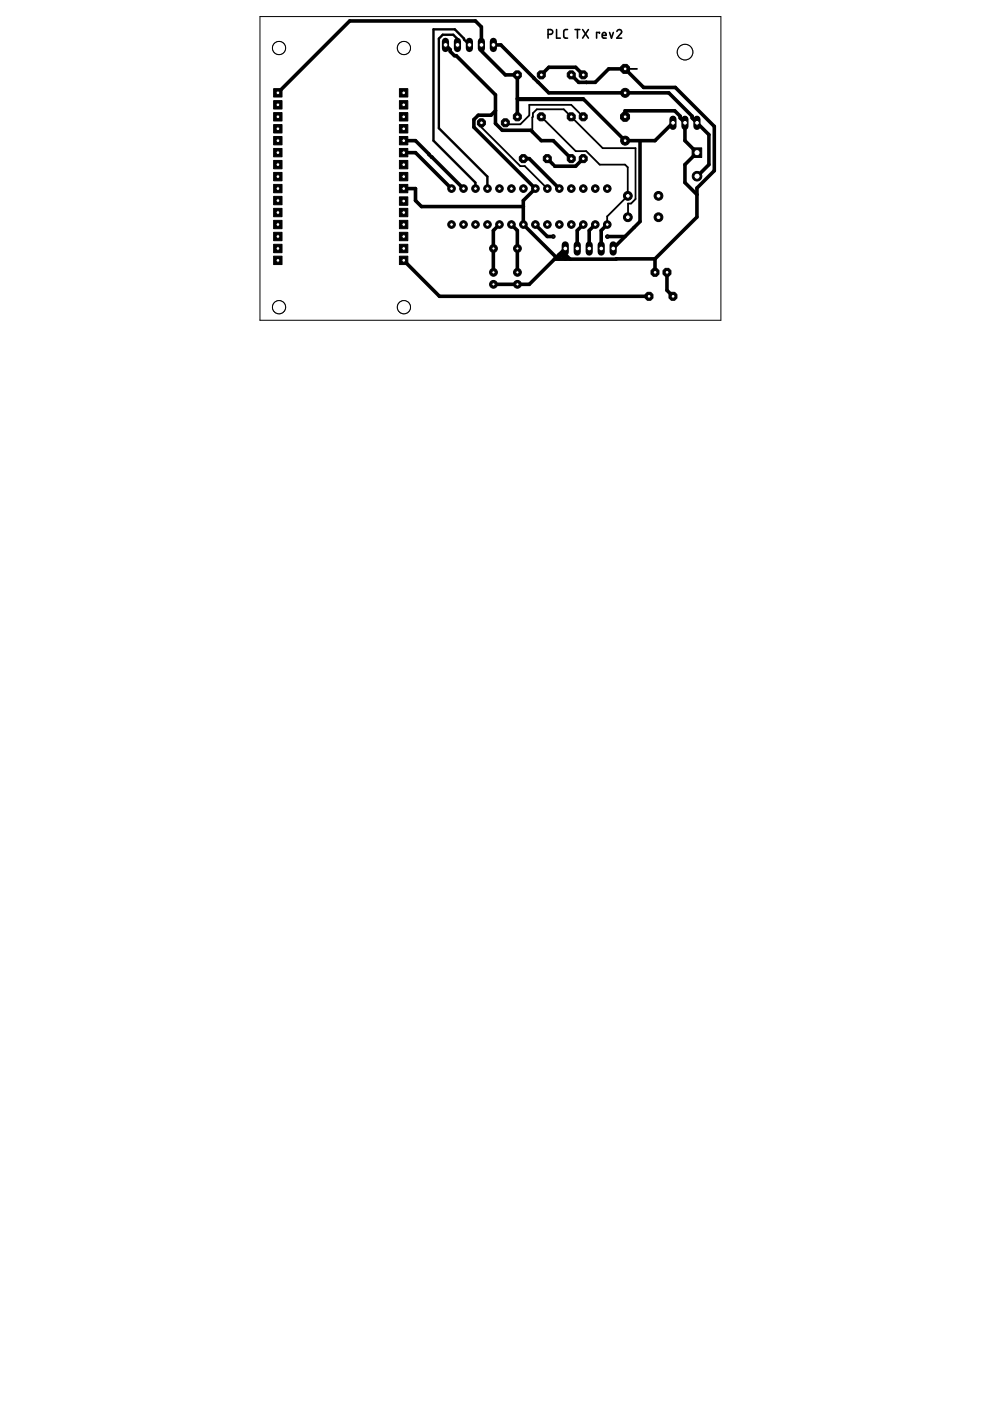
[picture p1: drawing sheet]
<svg xmlns="http://www.w3.org/2000/svg" width="210mm" height="297mm" viewBox="0 0 210 297" stroke-linecap="round" stroke-linejoin="round" font-family="sans-serif">
<path d="M116.2 7.3h.5a.51 .51 0 0 0 .5-.5 .51 .51 0 0 0-.5-.5h-.5v1.8M118 6.3v1.8h.8M120.3 6.3h-.5l-.3 .4v1.2l.3 .2h.5M121.9 6.3h1M122.4 6.3v1.8M123.5 6.3l1.3 1.8M124.8 6.3l-1.3 1.8M127.1 7.1v-.2h-.6v1.2M127.7 7.5h.8a.43 .43 0 0 0-.3-.6 .43 .43 0 0 0-.5 .4l.1 .7 .7 .1M129.2 6.9l.4 1.2 .4-1.2M130.8 6.7a.5 .5 0 0 1 .7-.4 .5 .5 0 0 1 .2 .8l-.9 1h1" fill="none" stroke="#000" stroke-width=".34"/>
<g fill="none" stroke="#000" stroke-width=".38">
<path d="M102.1 8.6v2.2M132.5 14.6h2.6M102.1 26v1l8.2 8.2h1l4.7 4.8M109.7 21.3h14.3l8.5 8.5h6.4M109.7 21v3.8M112.9 27.9l.1-3.9 .8-.8h5.7l8.3 8.2h6.9v10.8l-.9 1h-.6l-.1 2.9M114.8 24.8l7.3 7.2h2.2l2.8 2.9h5.4l.6 .6v6l-4.4 4.4v1.7M117.3 34.9l.3 .3M123.7 24.8l-2.6-2.6h-8.9v2.2l-1.9 2h-2.8l-.4-.4M117.6 54.9h21.3M117.9 54.6l-.3 .3M128.7 50.1l.1 .1"/>
<path d="M134.4 48.2l-4.4 4.5M104.6 60.3h7.6"/>
</g>
<g fill="none" stroke="#000" stroke-width=".76">
<path d="M94.4 9.5l1.1 1v.4l.9 .9h.3l8.4 8.3v6.1l1.4 1.4h6.1l2.2 2.2h2.5l3.8 3.8M102.1 10.8l5 5.1h2.6v8.9M102.1 9.5v-3.8l-1.3-1.3h-26.7l-15.2 15.3M104.6 9.5h1.6l7.9 8M114.1 17.5h.1M114.1 17.5l2.3 2.2h25.4l4.9 4.9v.4l3.6 3.6v6.3l-2.5 2.5M114.8 15.9l1.6-1.6h5.6l1.7 1.6M121.1 15.9l1.6 1.6h3.5l2.9-2.9h3.4l4 3.9h6.7l8.2 8.3v9.4l-3.6 3.7v6.1l-8.9 8.9M85.6 40h2.5v2.5l1.3 1.3h21.6M85.6 29.8h2.5l10.2 10.2M85.6 32.4h2.5l7.6 7.6M105.1 23.5l-1 .9h-2.7l-.9 1v1.6l13 13-2.5 2.5v5.1l6.9 7"/>
<path d="M109.7 21h14l8.8 8.8h6.4l3.8-3.8M111 33.6h1.2l6.4 6.4M116 33.6l1.3 1.3M123.7 33.6l-1.7 1.6h-4.4M132.5 24.8v-1.3h10.6l1.1 1.1v.4l1 1v3.8l2.6 2.6-2.6 2.5v3.8l2.6 2.6M135.7 29.8v17.2l-5.7 5.7M85.6 55.2l7.6 7.6h44.4M105.9 47.6l-1.3 1.3v8.8M108.4 47.6l1.3 1.3v8.8M113.5 47.6l2.5 2.5h1.3M117.9 54.6l-5.7 5.7h-7.6M118.6 54h1.2l1.1 .9"/>
<path d="M118.6 54l1.2-1.3v2.2M118.6 54.9v-.7l.2-.2 1 .9M118.6 54l-.7 .6M123.7 47.6l-1.3 1.3v3.8M126.2 47.6l-1.3 1.3v3.8M128.7 47.6l-1.2 1.3v3.8M132.5 50.1l-3.7 .1M138.9 54.9v2.8M138.9 54.9h-21.3M141.4 57.7v3.9l1.3 1.2"/>
</g>
<path d="M97 9.5v-1.2l-.9-.9h-2.2l-.9 .8v19l10.3 10.2v2.6M99.5 9.5l-3.1-3.3h-4.5v23.6l8.9 8.9v1.3" fill="none" stroke="#000" stroke-width=".51"/>
<circle cx="107.1" cy="26" r=".92" fill="#000" stroke="#000" stroke-width=".21"/>
<circle cx="107.2" cy="26" r=".4" fill="#fff" stroke="#000" stroke-width=".21"/>
<circle cx="102.1" cy="26" r=".92" fill="#000" stroke="#000" stroke-width=".21"/>
<circle cx="102.1" cy="26" r=".4" fill="#fff" stroke="#000" stroke-width=".21"/>
<circle cx="116" cy="33.6" r=".92" fill="#000" stroke="#000" stroke-width=".21"/>
<circle cx="116.1" cy="33.6" r=".4" fill="#fff" stroke="#000" stroke-width=".21"/>
<circle cx="111" cy="33.6" r=".92" fill="#000" stroke="#000" stroke-width=".21"/>
<circle cx="111" cy="33.6" r=".4" fill="#fff" stroke="#000" stroke-width=".21"/>
<circle cx="114.8" cy="15.9" r=".92" fill="#000" stroke="#000" stroke-width=".21"/>
<circle cx="114.8" cy="15.9" r=".4" fill="#fff" stroke="#000" stroke-width=".21"/>
<circle cx="109.7" cy="15.9" r=".92" fill="#000" stroke="#000" stroke-width=".21"/>
<circle cx="109.7" cy="15.9" r=".4" fill="#fff" stroke="#000" stroke-width=".21"/>
<circle cx="142.7" cy="62.8" r=".92" fill="#000" stroke="#000" stroke-width=".21"/>
<circle cx="142.7" cy="62.8" r=".4" fill="#fff" stroke="#000" stroke-width=".21"/>
<circle cx="137.6" cy="62.8" r=".92" fill="#000" stroke="#000" stroke-width=".21"/>
<circle cx="137.6" cy="62.8" r=".4" fill="#fff" stroke="#000" stroke-width=".21"/>
<circle cx="109.7" cy="60.3" r=".83" fill="#000" stroke="#000" stroke-width=".21"/>
<circle cx="109.7" cy="60.3" r=".36" fill="#fff" stroke="#000" stroke-width=".21"/>
<circle cx="109.7" cy="57.7" r=".83" fill="#000" stroke="#000" stroke-width=".21"/>
<circle cx="109.7" cy="57.7" r=".36" fill="#fff" stroke="#000" stroke-width=".21"/>
<circle cx="104.6" cy="60.3" r=".83" fill="#000" stroke="#000" stroke-width=".21"/>
<circle cx="104.6" cy="60.3" r=".36" fill="#fff" stroke="#000" stroke-width=".21"/>
<circle cx="104.6" cy="57.7" r=".83" fill="#000" stroke="#000" stroke-width=".21"/>
<circle cx="104.6" cy="57.7" r=".36" fill="#fff" stroke="#000" stroke-width=".21"/>
<circle cx="132.5" cy="19.7" r=".95" fill="#000" stroke="#000" stroke-width=".21"/>
<circle cx="132.5" cy="19.7" r=".4" fill="#fff" stroke="#000" stroke-width=".21"/>
<circle cx="132.5" cy="14.6" r="1.03" fill="#000" stroke="#000" stroke-width=".21"/>
<circle cx="132.5" cy="14.6" r=".4" fill="#fff" stroke="#000" stroke-width=".21"/>
<circle cx="132.5" cy="29.8" r=".95" fill="#000" stroke="#000" stroke-width=".21"/>
<circle cx="132.5" cy="29.8" r=".4" fill="#fff" stroke="#000" stroke-width=".21"/>
<circle cx="132.5" cy="24.8" r="1.03" fill="#000" stroke="#000" stroke-width=".21"/>
<circle cx="132.5" cy="24.8" r=".4" fill="#fff" stroke="#000" stroke-width=".21"/>
<path d="M147.8 25.3v1.5" fill="none" stroke="#000" stroke-width="1.5"/>
<circle cx="147.8" cy="26" r=".51" fill="#fff" stroke="#000" stroke-width=".21"/>
<path d="M145.2 25.3v1.5" fill="none" stroke="#000" stroke-width="1.5"/>
<circle cx="145.2" cy="26" r=".51" fill="#fff" stroke="#000" stroke-width=".21"/>
<path d="M142.7 25.3v1.5" fill="none" stroke="#000" stroke-width="1.5"/>
<circle cx="142.7" cy="26" r=".51" fill="#fff" stroke="#000" stroke-width=".21"/>
<path d="M146.7 31.3h2.1v2.1h-2.1z" fill="#000" stroke="#000" stroke-width=".21"/>
<circle cx="147.8" cy="32.4" r=".66" fill="#fff" stroke="#000" stroke-width=".21"/>
<circle cx="147.8" cy="37.4" r="1.02" fill="#000" stroke="#000" stroke-width=".21"/>
<circle cx="147.8" cy="37.4" r=".66" fill="#fff" stroke="#000" stroke-width=".21"/>
<circle cx="123.7" cy="15.9" r=".92" fill="#000" stroke="#000" stroke-width=".21"/>
<circle cx="123.7" cy="15.9" r=".4" fill="#fff" stroke="#000" stroke-width=".21"/>
<circle cx="121.1" cy="15.9" r=".92" fill="#000" stroke="#000" stroke-width=".21"/>
<circle cx="121.1" cy="15.9" r=".4" fill="#fff" stroke="#000" stroke-width=".21"/>
<circle cx="123.7" cy="24.8" r=".92" fill="#000" stroke="#000" stroke-width=".21"/>
<circle cx="123.7" cy="24.8" r=".4" fill="#fff" stroke="#000" stroke-width=".21"/>
<circle cx="121.1" cy="24.8" r=".92" fill="#000" stroke="#000" stroke-width=".21"/>
<circle cx="121.1" cy="24.8" r=".4" fill="#fff" stroke="#000" stroke-width=".21"/>
<circle cx="123.7" cy="33.6" r=".92" fill="#000" stroke="#000" stroke-width=".21"/>
<circle cx="123.7" cy="33.6" r=".4" fill="#fff" stroke="#000" stroke-width=".21"/>
<circle cx="121.1" cy="33.6" r=".92" fill="#000" stroke="#000" stroke-width=".21"/>
<circle cx="121.1" cy="33.6" r=".4" fill="#fff" stroke="#000" stroke-width=".21"/>
<circle cx="141.4" cy="57.7" r=".92" fill="#000" stroke="#000" stroke-width=".21"/>
<circle cx="141.4" cy="57.7" r=".4" fill="#fff" stroke="#000" stroke-width=".21"/>
<circle cx="138.9" cy="57.7" r=".92" fill="#000" stroke="#000" stroke-width=".21"/>
<circle cx="138.9" cy="57.7" r=".4" fill="#fff" stroke="#000" stroke-width=".21"/>
<circle cx="114.8" cy="24.8" r=".92" fill="#000" stroke="#000" stroke-width=".21"/>
<circle cx="114.8" cy="24.8" r=".4" fill="#fff" stroke="#000" stroke-width=".21"/>
<circle cx="109.7" cy="24.8" r=".92" fill="#000" stroke="#000" stroke-width=".21"/>
<circle cx="109.7" cy="24.8" r=".4" fill="#fff" stroke="#000" stroke-width=".21"/>
<circle cx="139.6" cy="41.5" r=".93" fill="#000" stroke="#000" stroke-width=".21"/>
<circle cx="139.6" cy="41.5" r=".51" fill="#fff" stroke="#000" stroke-width=".21"/>
<circle cx="133.1" cy="41.5" r=".93" fill="#000" stroke="#000" stroke-width=".21"/>
<circle cx="133.1" cy="41.5" r=".51" fill="#fff" stroke="#000" stroke-width=".21"/>
<circle cx="139.6" cy="46.1" r=".93" fill="#000" stroke="#000" stroke-width=".21"/>
<circle cx="139.6" cy="46.1" r=".51" fill="#fff" stroke="#000" stroke-width=".21"/>
<circle cx="133.1" cy="46.1" r=".93" fill="#000" stroke="#000" stroke-width=".21"/>
<circle cx="133.1" cy="46.1" r=".51" fill="#fff" stroke="#000" stroke-width=".21"/>
<circle cx="128.8" cy="47.6" r=".8" fill="#000" stroke="#000" stroke-width=".21"/>
<circle cx="128.8" cy="47.6" r=".4" fill="#fff" stroke="#000" stroke-width=".21"/>
<circle cx="126.2" cy="47.6" r=".8" fill="#000" stroke="#000" stroke-width=".21"/>
<circle cx="126.2" cy="47.6" r=".4" fill="#fff" stroke="#000" stroke-width=".21"/>
<circle cx="123.7" cy="47.6" r=".8" fill="#000" stroke="#000" stroke-width=".21"/>
<circle cx="123.7" cy="47.6" r=".4" fill="#fff" stroke="#000" stroke-width=".21"/>
<circle cx="121.1" cy="47.6" r=".8" fill="#000" stroke="#000" stroke-width=".21"/>
<circle cx="121.1" cy="47.6" r=".4" fill="#fff" stroke="#000" stroke-width=".21"/>
<circle cx="118.6" cy="47.6" r=".8" fill="#000" stroke="#000" stroke-width=".21"/>
<circle cx="118.6" cy="47.6" r=".4" fill="#fff" stroke="#000" stroke-width=".21"/>
<circle cx="116.1" cy="47.6" r=".8" fill="#000" stroke="#000" stroke-width=".21"/>
<circle cx="116.1" cy="47.6" r=".4" fill="#fff" stroke="#000" stroke-width=".21"/>
<circle cx="113.5" cy="47.6" r=".8" fill="#000" stroke="#000" stroke-width=".21"/>
<circle cx="113.5" cy="47.6" r=".4" fill="#fff" stroke="#000" stroke-width=".21"/>
<circle cx="111" cy="47.6" r=".8" fill="#000" stroke="#000" stroke-width=".21"/>
<circle cx="111" cy="47.6" r=".4" fill="#fff" stroke="#000" stroke-width=".21"/>
<circle cx="108.4" cy="47.6" r=".8" fill="#000" stroke="#000" stroke-width=".21"/>
<circle cx="108.4" cy="47.6" r=".4" fill="#fff" stroke="#000" stroke-width=".21"/>
<circle cx="105.9" cy="47.6" r=".8" fill="#000" stroke="#000" stroke-width=".21"/>
<circle cx="105.9" cy="47.6" r=".4" fill="#fff" stroke="#000" stroke-width=".21"/>
<circle cx="103.4" cy="47.6" r=".8" fill="#000" stroke="#000" stroke-width=".21"/>
<circle cx="103.4" cy="47.6" r=".4" fill="#fff" stroke="#000" stroke-width=".21"/>
<circle cx="100.8" cy="47.6" r=".8" fill="#000" stroke="#000" stroke-width=".21"/>
<circle cx="100.8" cy="47.6" r=".4" fill="#fff" stroke="#000" stroke-width=".21"/>
<circle cx="98.3" cy="47.6" r=".8" fill="#000" stroke="#000" stroke-width=".21"/>
<circle cx="98.3" cy="47.6" r=".4" fill="#fff" stroke="#000" stroke-width=".21"/>
<circle cx="95.7" cy="47.6" r=".8" fill="#000" stroke="#000" stroke-width=".21"/>
<circle cx="95.7" cy="47.6" r=".4" fill="#fff" stroke="#000" stroke-width=".21"/>
<circle cx="95.7" cy="40" r=".8" fill="#000" stroke="#000" stroke-width=".21"/>
<circle cx="95.7" cy="40" r=".4" fill="#fff" stroke="#000" stroke-width=".21"/>
<circle cx="98.3" cy="40" r=".8" fill="#000" stroke="#000" stroke-width=".21"/>
<circle cx="98.3" cy="40" r=".4" fill="#fff" stroke="#000" stroke-width=".21"/>
<circle cx="100.8" cy="40" r=".8" fill="#000" stroke="#000" stroke-width=".21"/>
<circle cx="100.8" cy="40" r=".4" fill="#fff" stroke="#000" stroke-width=".21"/>
<circle cx="103.4" cy="40" r=".8" fill="#000" stroke="#000" stroke-width=".21"/>
<circle cx="103.4" cy="40" r=".4" fill="#fff" stroke="#000" stroke-width=".21"/>
<circle cx="105.9" cy="40" r=".8" fill="#000" stroke="#000" stroke-width=".21"/>
<circle cx="105.9" cy="40" r=".4" fill="#fff" stroke="#000" stroke-width=".21"/>
<circle cx="108.4" cy="40" r=".8" fill="#000" stroke="#000" stroke-width=".21"/>
<circle cx="108.4" cy="40" r=".4" fill="#fff" stroke="#000" stroke-width=".21"/>
<circle cx="111" cy="40" r=".8" fill="#000" stroke="#000" stroke-width=".21"/>
<circle cx="111" cy="40" r=".4" fill="#fff" stroke="#000" stroke-width=".21"/>
<circle cx="113.5" cy="40" r=".8" fill="#000" stroke="#000" stroke-width=".21"/>
<circle cx="113.5" cy="40" r=".4" fill="#fff" stroke="#000" stroke-width=".21"/>
<circle cx="116.1" cy="40" r=".8" fill="#000" stroke="#000" stroke-width=".21"/>
<circle cx="116.1" cy="40" r=".4" fill="#fff" stroke="#000" stroke-width=".21"/>
<circle cx="118.6" cy="40" r=".8" fill="#000" stroke="#000" stroke-width=".21"/>
<circle cx="118.6" cy="40" r=".4" fill="#fff" stroke="#000" stroke-width=".21"/>
<circle cx="121.1" cy="40" r=".8" fill="#000" stroke="#000" stroke-width=".21"/>
<circle cx="121.1" cy="40" r=".4" fill="#fff" stroke="#000" stroke-width=".21"/>
<circle cx="123.7" cy="40" r=".8" fill="#000" stroke="#000" stroke-width=".21"/>
<circle cx="123.7" cy="40" r=".4" fill="#fff" stroke="#000" stroke-width=".21"/>
<circle cx="126.2" cy="40" r=".8" fill="#000" stroke="#000" stroke-width=".21"/>
<circle cx="126.2" cy="40" r=".4" fill="#fff" stroke="#000" stroke-width=".21"/>
<circle cx="128.8" cy="40" r=".8" fill="#000" stroke="#000" stroke-width=".21"/>
<circle cx="128.8" cy="40" r=".4" fill="#fff" stroke="#000" stroke-width=".21"/>
<circle cx="104.6" cy="52.7" r=".83" fill="#000" stroke="#000" stroke-width=".21"/>
<circle cx="104.6" cy="52.7" r=".36" fill="#fff" stroke="#000" stroke-width=".21"/>
<circle cx="109.7" cy="52.7" r=".83" fill="#000" stroke="#000" stroke-width=".21"/>
<circle cx="109.7" cy="52.7" r=".36" fill="#fff" stroke="#000" stroke-width=".21"/>
<path d="M84.7 41.7h1.8v1.8h-1.8z" fill="#000" stroke="#000" stroke-width=".21"/>
<circle cx="85.6" cy="42.6" r=".4" fill="#fff" stroke="#000" stroke-width=".21"/>
<path d="M58 18.8h1.8v1.8h-1.8z" fill="#000" stroke="#000" stroke-width=".21"/>
<circle cx="58.9" cy="19.7" r=".4" fill="#fff" stroke="#000" stroke-width=".21"/>
<path d="M84.7 23.9h1.8v1.8h-1.8z" fill="#000" stroke="#000" stroke-width=".21"/>
<circle cx="85.6" cy="24.8" r=".4" fill="#fff" stroke="#000" stroke-width=".21"/>
<path d="M84.7 26.4h1.8v1.8h-1.8z" fill="#000" stroke="#000" stroke-width=".21"/>
<circle cx="85.6" cy="27.3" r=".4" fill="#fff" stroke="#000" stroke-width=".21"/>
<path d="M84.7 28.9h1.8v1.8h-1.8z" fill="#000" stroke="#000" stroke-width=".21"/>
<circle cx="85.6" cy="29.8" r=".4" fill="#fff" stroke="#000" stroke-width=".21"/>
<path d="M84.7 31.5h1.8v1.8h-1.8z" fill="#000" stroke="#000" stroke-width=".21"/>
<circle cx="85.6" cy="32.4" r=".4" fill="#fff" stroke="#000" stroke-width=".21"/>
<path d="M84.7 34h1.8v1.8h-1.8z" fill="#000" stroke="#000" stroke-width=".21"/>
<circle cx="85.6" cy="34.9" r=".4" fill="#fff" stroke="#000" stroke-width=".21"/>
<path d="M84.7 36.6h1.8v1.7h-1.8z" fill="#000" stroke="#000" stroke-width=".21"/>
<circle cx="85.6" cy="37.4" r=".4" fill="#fff" stroke="#000" stroke-width=".21"/>
<path d="M84.7 39.1h1.8v1.8h-1.8z" fill="#000" stroke="#000" stroke-width=".21"/>
<circle cx="85.6" cy="40" r=".4" fill="#fff" stroke="#000" stroke-width=".21"/>
<path d="M84.7 18.8h1.8v1.8h-1.8z" fill="#000" stroke="#000" stroke-width=".21"/>
<circle cx="85.6" cy="19.7" r=".4" fill="#fff" stroke="#000" stroke-width=".21"/>
<path d="M84.7 44.2h1.8v1.8h-1.8z" fill="#000" stroke="#000" stroke-width=".21"/>
<circle cx="85.6" cy="45.1" r=".4" fill="#fff" stroke="#000" stroke-width=".21"/>
<path d="M84.7 49.3h1.8v1.7h-1.8z" fill="#000" stroke="#000" stroke-width=".21"/>
<circle cx="85.6" cy="50.1" r=".4" fill="#fff" stroke="#000" stroke-width=".21"/>
<path d="M58 31.5h1.8v1.8h-1.8z" fill="#000" stroke="#000" stroke-width=".21"/>
<circle cx="58.9" cy="32.4" r=".4" fill="#fff" stroke="#000" stroke-width=".21"/>
<path d="M84.7 51.8h1.8v1.8h-1.8z" fill="#000" stroke="#000" stroke-width=".21"/>
<circle cx="85.6" cy="52.7" r=".4" fill="#fff" stroke="#000" stroke-width=".21"/>
<path d="M84.7 54.3h1.8v1.8h-1.8z" fill="#000" stroke="#000" stroke-width=".21"/>
<circle cx="85.6" cy="55.2" r=".4" fill="#fff" stroke="#000" stroke-width=".21"/>
<path d="M58 54.3h1.8v1.8h-1.8z" fill="#000" stroke="#000" stroke-width=".21"/>
<circle cx="58.9" cy="55.2" r=".4" fill="#fff" stroke="#000" stroke-width=".21"/>
<path d="M58 23.9h1.8v1.8h-1.8z" fill="#000" stroke="#000" stroke-width=".21"/>
<circle cx="58.9" cy="24.8" r=".4" fill="#fff" stroke="#000" stroke-width=".21"/>
<path d="M58 26.4h1.8v1.8h-1.8z" fill="#000" stroke="#000" stroke-width=".21"/>
<circle cx="58.9" cy="27.3" r=".4" fill="#fff" stroke="#000" stroke-width=".21"/>
<path d="M58 28.9h1.8v1.8h-1.8z" fill="#000" stroke="#000" stroke-width=".21"/>
<circle cx="58.9" cy="29.8" r=".4" fill="#fff" stroke="#000" stroke-width=".21"/>
<path d="M84.7 21.3h1.8v1.8h-1.8z" fill="#000" stroke="#000" stroke-width=".21"/>
<circle cx="85.6" cy="22.2" r=".4" fill="#fff" stroke="#000" stroke-width=".21"/>
<path d="M58 34h1.8v1.8h-1.8z" fill="#000" stroke="#000" stroke-width=".21"/>
<circle cx="58.9" cy="34.9" r=".4" fill="#fff" stroke="#000" stroke-width=".21"/>
<path d="M58 36.6h1.8v1.7h-1.8z" fill="#000" stroke="#000" stroke-width=".21"/>
<circle cx="58.9" cy="37.4" r=".4" fill="#fff" stroke="#000" stroke-width=".21"/>
<path d="M58 39.1h1.8v1.8h-1.8z" fill="#000" stroke="#000" stroke-width=".21"/>
<circle cx="58.9" cy="40" r=".4" fill="#fff" stroke="#000" stroke-width=".21"/>
<path d="M58 41.6h1.8v1.8h-1.8z" fill="#000" stroke="#000" stroke-width=".21"/>
<circle cx="58.9" cy="42.5" r=".4" fill="#fff" stroke="#000" stroke-width=".21"/>
<path d="M58 44.2h1.8v1.8h-1.8z" fill="#000" stroke="#000" stroke-width=".21"/>
<circle cx="58.9" cy="45.1" r=".4" fill="#fff" stroke="#000" stroke-width=".21"/>
<path d="M58 46.7h1.8v1.8h-1.8z" fill="#000" stroke="#000" stroke-width=".21"/>
<circle cx="58.9" cy="47.6" r=".4" fill="#fff" stroke="#000" stroke-width=".21"/>
<path d="M58 49.3h1.8v1.7h-1.8z" fill="#000" stroke="#000" stroke-width=".21"/>
<circle cx="58.9" cy="50.1" r=".4" fill="#fff" stroke="#000" stroke-width=".21"/>
<path d="M58 21.3h1.8v1.8h-1.8z" fill="#000" stroke="#000" stroke-width=".21"/>
<circle cx="58.9" cy="22.2" r=".4" fill="#fff" stroke="#000" stroke-width=".21"/>
<path d="M58 51.8h1.8v1.8h-1.8z" fill="#000" stroke="#000" stroke-width=".21"/>
<circle cx="58.9" cy="52.7" r=".4" fill="#fff" stroke="#000" stroke-width=".21"/>
<path d="M84.7 46.7h1.8v1.8h-1.8z" fill="#000" stroke="#000" stroke-width=".21"/>
<circle cx="85.6" cy="47.6" r=".4" fill="#fff" stroke="#000" stroke-width=".21"/>
<path d="M104.6 8.8v1.5" fill="none" stroke="#000" stroke-width="1.5"/>
<circle cx="104.6" cy="9.5" r=".51" fill="#fff" stroke="#000" stroke-width=".21"/>
<path d="M102.1 8.8v1.5" fill="none" stroke="#000" stroke-width="1.5"/>
<circle cx="102.1" cy="9.5" r=".51" fill="#fff" stroke="#000" stroke-width=".21"/>
<path d="M99.5 8.8v1.5" fill="none" stroke="#000" stroke-width="1.5"/>
<circle cx="99.5" cy="9.5" r=".51" fill="#fff" stroke="#000" stroke-width=".21"/>
<path d="M97 8.8v1.5" fill="none" stroke="#000" stroke-width="1.5"/>
<circle cx="97" cy="9.5" r=".51" fill="#fff" stroke="#000" stroke-width=".21"/>
<path d="M94.4 8.8v1.5" fill="none" stroke="#000" stroke-width="1.5"/>
<circle cx="94.5" cy="9.5" r=".51" fill="#fff" stroke="#000" stroke-width=".21"/>
<path d="M130 51.9v1.5" fill="none" stroke="#000" stroke-width="1.5"/>
<circle cx="130" cy="52.7" r=".51" fill="#fff" stroke="#000" stroke-width=".21"/>
<path d="M127.5 51.9v1.5" fill="none" stroke="#000" stroke-width="1.5"/>
<circle cx="127.5" cy="52.7" r=".51" fill="#fff" stroke="#000" stroke-width=".21"/>
<path d="M124.9 51.9v1.5" fill="none" stroke="#000" stroke-width="1.5"/>
<circle cx="124.9" cy="52.7" r=".51" fill="#fff" stroke="#000" stroke-width=".21"/>
<path d="M122.4 51.9v1.5" fill="none" stroke="#000" stroke-width="1.5"/>
<circle cx="122.4" cy="52.7" r=".51" fill="#fff" stroke="#000" stroke-width=".21"/>
<path d="M119.8 51.9v1.5" fill="none" stroke="#000" stroke-width="1.5"/>
<circle cx="119.9" cy="52.7" r=".51" fill="#fff" stroke="#000" stroke-width=".21"/>
<circle cx="128.8" cy="50.2" r=".38" fill="#000" stroke="#000" stroke-width=".21"/>
<circle cx="128.8" cy="50.2" r=".17" fill="#fff" stroke="#000" stroke-width=".21"/>
<circle cx="117.3" cy="50.1" r=".38" fill="#000" stroke="#000" stroke-width=".21"/>
<circle cx="117.3" cy="50.1" r=".17" fill="#fff" stroke="#000" stroke-width=".21"/>
<g fill="none" stroke="#000" stroke-width=".21">
<path d="M55.1 3.5h97.7v64.4h-97.7z"/>
<circle cx="145.2" cy="11" r="1.65"/>
</g>
<circle cx="145.2" cy="11" r="1.65" fill="#fff" stroke="#000" stroke-width=".21"/>
<circle cx="85.6" cy="10.2" r="1.4" fill="none" stroke="#000" stroke-width=".21"/>
<circle cx="85.6" cy="10.2" r="1.4" fill="#fff" stroke="#000" stroke-width=".21"/>
<circle cx="59.2" cy="10.2" r="1.4" fill="none" stroke="#000" stroke-width=".21"/>
<circle cx="59.2" cy="10.2" r="1.4" fill="#fff" stroke="#000" stroke-width=".21"/>
<circle cx="59.2" cy="65.1" r="1.4" fill="none" stroke="#000" stroke-width=".21"/>
<circle cx="59.2" cy="65.1" r="1.4" fill="#fff" stroke="#000" stroke-width=".21"/>
<circle cx="85.6" cy="65.1" r="1.4" fill="none" stroke="#000" stroke-width=".21"/>
<circle cx="85.6" cy="65.1" r="1.4" fill="#fff" stroke="#000" stroke-width=".21"/>
</svg>
